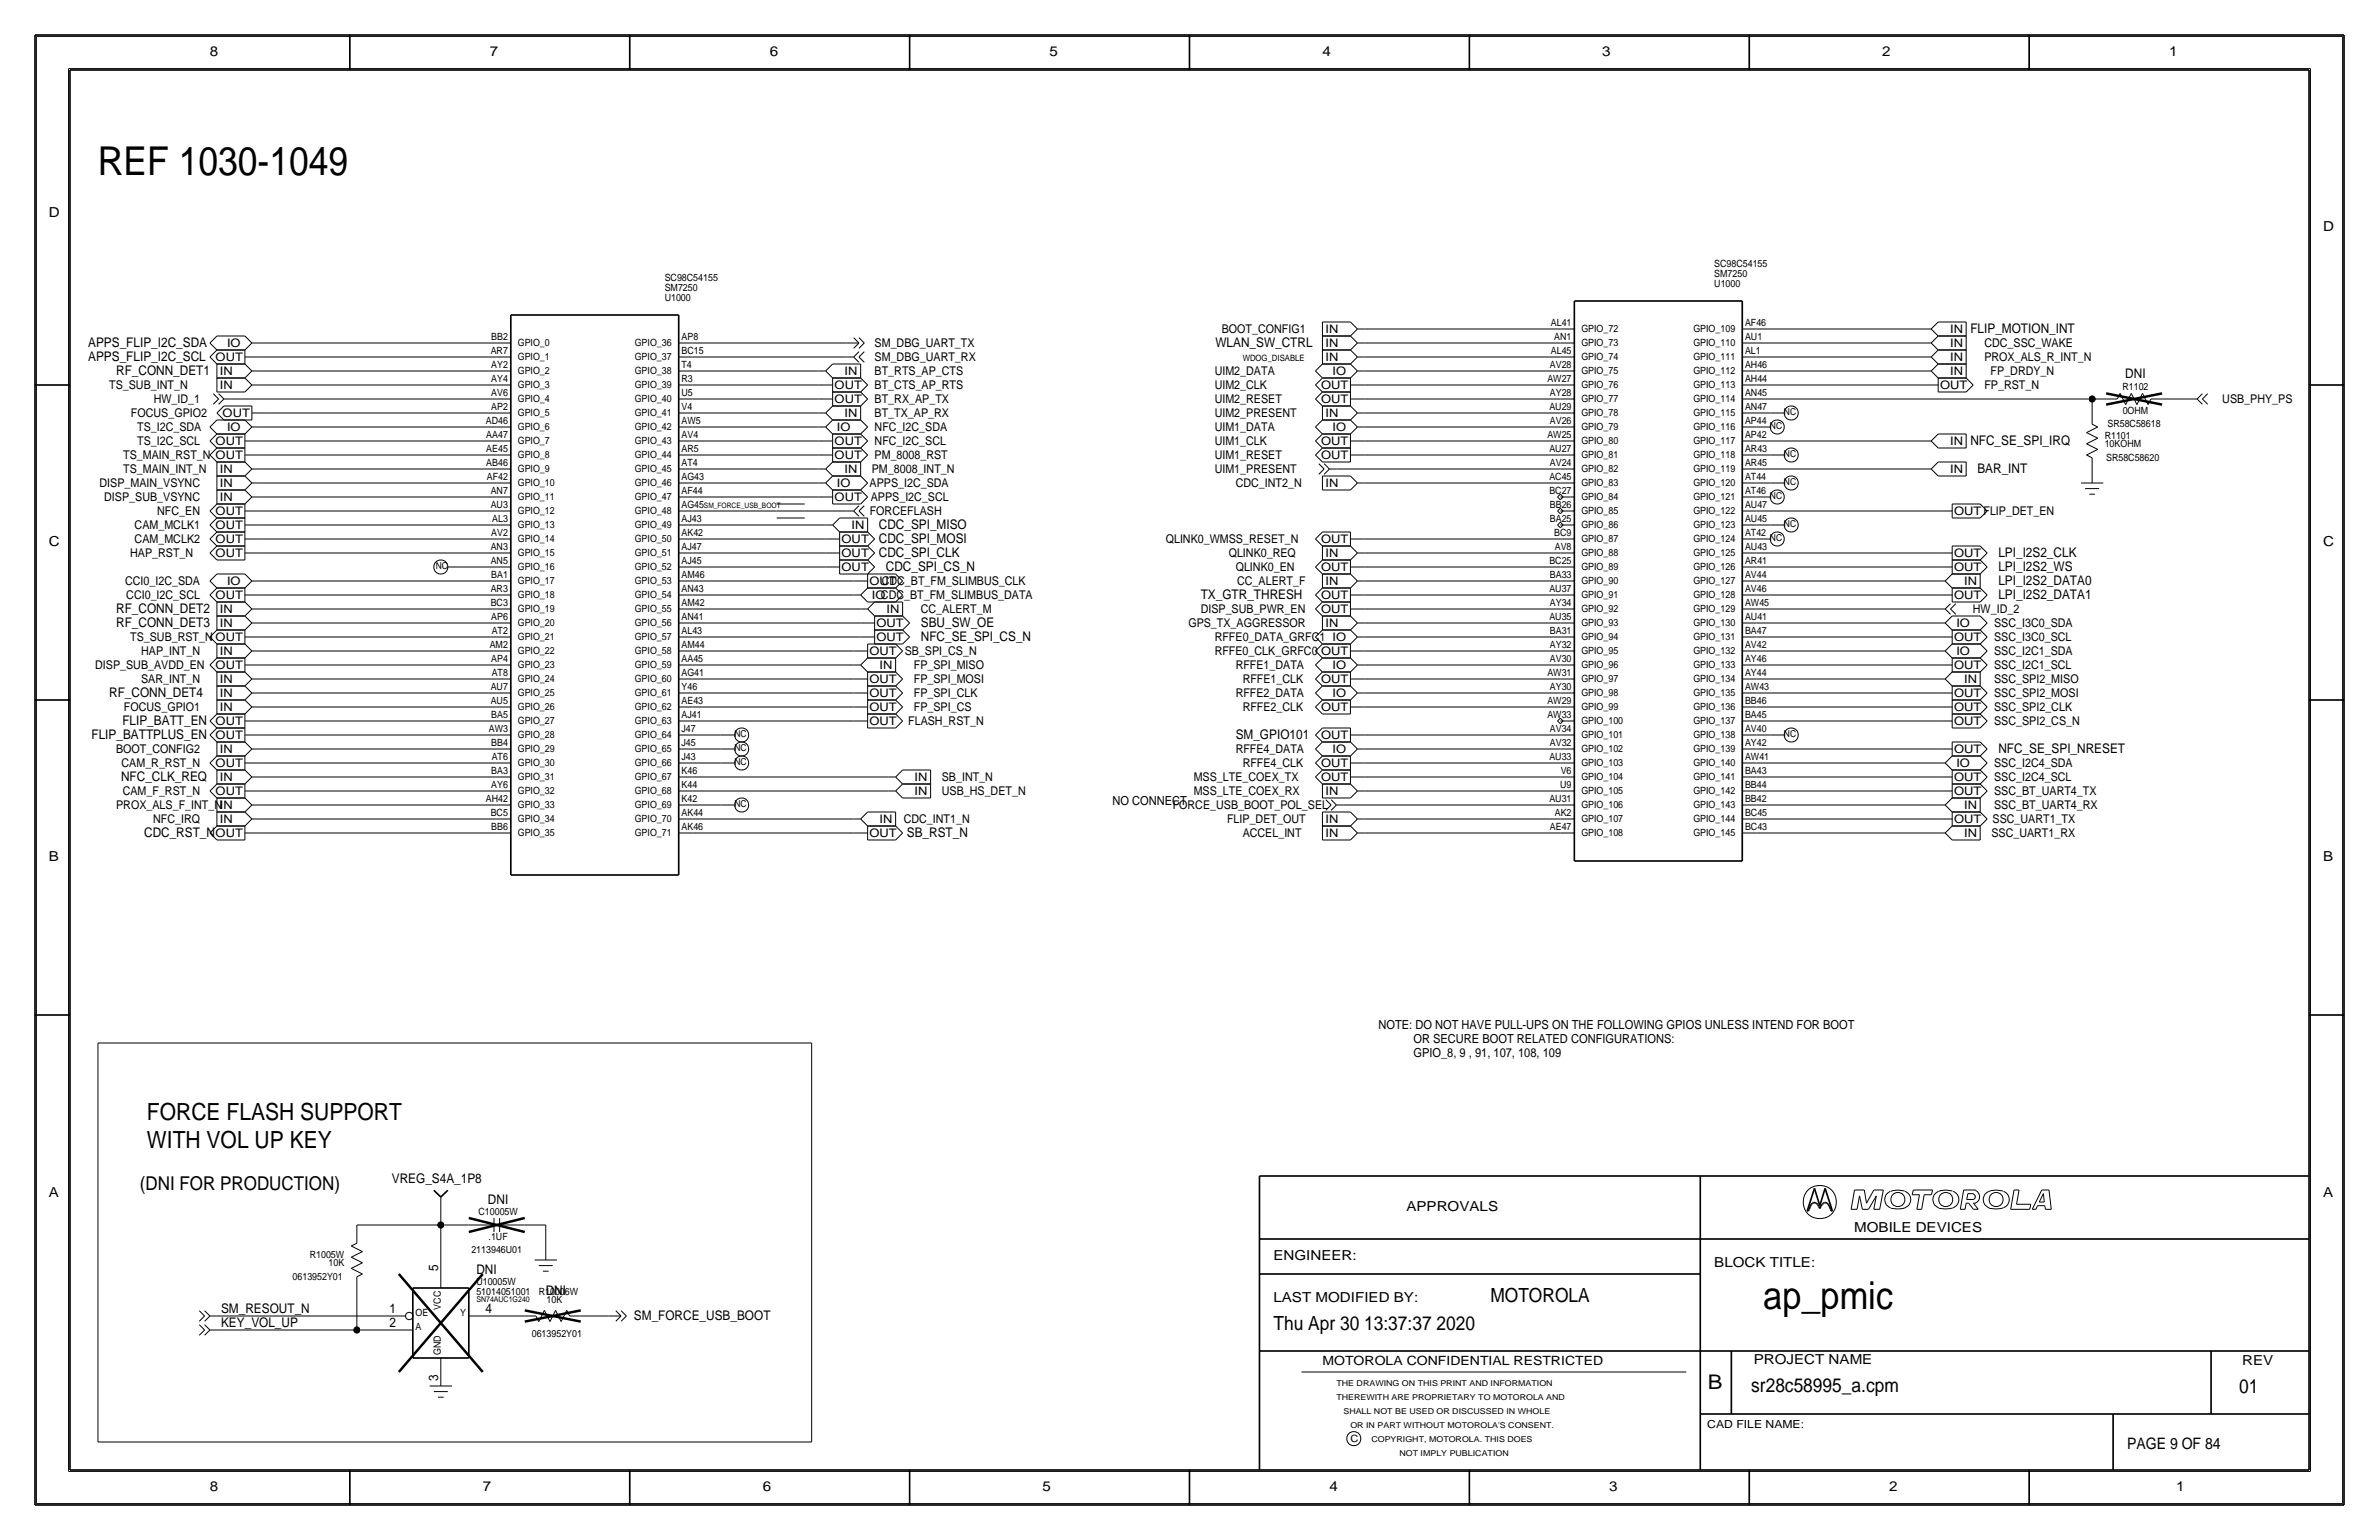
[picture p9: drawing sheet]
<svg xmlns="http://www.w3.org/2000/svg" width="432mm" height="279mm" viewBox="0 0 432 279" stroke-linecap="round" stroke-linejoin="round" font-family="sans-serif">
<defs><g id="words">
<text font-size="7.2" x="17.8" y="31.8">REF 1030-1049</text>
<text font-size="7" x="320" y="237.5">ap_pmic</text>
<g font-size="4.3">
<text x="26.7" y="203.2">FORCE FLASH SUPPORT</text>
<text x="26.7" y="208.3">WITH VOL UP KEY</text>
</g>
<text font-size="3.7" x="310" y="252.1">B</text>
<g font-size="3.5">
<text x="25.4" y="215.9">(DNI FOR PRODUCTION)</text>
<text x="270.5" y="236.2">MOTOROLA</text>
<text x="231.1" y="241.3">Thu Apr 30 13:37:37 2020</text>
<text x="317.9" y="252.6">sr28c58995_a.cpm</text>
<text x="406.4" y="252.7">01</text>
</g>
<text font-size="2.9" x="386.1" y="262.9">PAGE 9 OF 84</text>
<g font-size="2.5">
<text x="38.1" y="10.2">8</text>
<text x="88.9" y="10.2">7</text>
<text x="139.7" y="10.2">6</text>
<text x="190.5" y="10.2">5</text>
<text x="240" y="10.2">4</text>
<text x="290.8" y="10.2">3</text>
<text x="341.6" y="10.2">2</text>
<text x="393.7" y="10.2">1</text>
<text x="8.9" y="39.4">D</text>
<text x="421.6" y="41.9">D</text>
<text x="8.9" y="99.1">C</text>
<text x="421.6" y="99.1">C</text>
<text x="8.9" y="156.2">B</text>
<text x="421.6" y="156.2">B</text>
<text x="8.9" y="217.2">A</text>
<text x="255.3" y="219.7">APPROVALS</text>
<text x="421.6" y="217.2">A</text>
<text x="336.5" y="223.5">MOBILE DEVICES</text>
<text x="231.1" y="228.6">ENGINEER:</text>
<text x="311.1" y="229.9">BLOCK TITLE:</text>
<text x="231.1" y="236.2">LAST MODIFIED BY:</text>
<text x="318.3" y="247.5">PROJECT NAME</text>
<text x="407" y="247.6">REV</text>
<text x="38.1" y="270.5">8</text>
<text x="87.6" y="270.5">7</text>
<text x="138.4" y="270.5">6</text>
<text x="189.2" y="270.5">5</text>
<text x="241.3" y="270.5">4</text>
<text x="292.1" y="270.5">3</text>
<text x="342.9" y="270.5">2</text>
<text x="395" y="270.5">1</text>
</g>
<g font-size="2.4">
<text x="16" y="63">APPS_FLIP_I2C_SDA</text>
<text x="16" y="65.5">APPS_FLIP_I2C_SCL</text>
<text x="220.6" y="63">WLAN_SW_CTRL</text>
<text x="357.6" y="60.5">FLIP_MOTION_INT</text>
<text x="21.1" y="68.1">RF_CONN_DET1</text>
<text x="385.8" y="68.6">DNI</text>
<text x="357.6" y="80.8">NFC_SE_SPI_IRQ</text>
<text x="358.9" y="85.9">BAR_INT</text>
<text x="159.5" y="101.1">CDC_SPI_CLK</text>
<text x="159.5" y="96">CDC_SPI_MISO</text>
<text x="159.5" y="98.6">CDC_SPI_MOSI</text>
<text x="362.7" y="101.1">LPI_I2S2_CLK</text>
<text x="160.8" y="103.6">CDC_SPI_CS_N</text>
<text x="362.7" y="106.2">LPI_I2S2_DATA0</text>
<text x="362.7" y="103.6">LPI_I2S2_WS</text>
<text x="21.1" y="111.3">RF_CONN_DET2</text>
<text x="21.1" y="113.8">RF_CONN_DET3</text>
<text x="167.1" y="113.8">SBU_SW_OE</text>
<text x="217.9" y="108.7">TX_GTR_THRESH</text>
<text x="362.7" y="108.7">LPI_I2S2_DATA1</text>
<text x="167.1" y="116.3">NFC_SE_SPI_CS_N</text>
<text x="19.8" y="126.5">RF_CONN_DET4</text>
<text x="22.2" y="131.6">FLIP_BATT_EN</text>
<text x="16.6" y="134.1">FLIP_BATTPLUS_EN</text>
<text x="224.3" y="134.1">SM_GPIO101</text>
<text x="362.7" y="136.7">NFC_SE_SPI_NRESET</text>
<text x="22" y="141.7">NFC_CLK_REQ</text>
<text x="26.2" y="151.9">CDC_RST_N</text>
<text x="164.6" y="151.9">SB_RST_N</text>
<text x="71.1" y="214.6">VREG_S4A_1P8</text>
<text x="88.6" y="218.4">DNI</text>
<text x="79.5" y="230.6" transform="rotate(-90 79.5 230.6)">5</text>
<text x="86.5" y="231.1">DNI</text>
<text x="40.1" y="238.3">SM_RESOUT_N</text>
<text x="70.7" y="238.3">1</text>
<text x="88.1" y="238.3">4</text>
<text x="99.1" y="234.9">DNI</text>
<text x="115.1" y="239.5">SM_FORCE_USB_BOOT</text>
<text x="40.1" y="240.8">KEY_VOL_UP</text>
<text x="70.7" y="240.8">2</text>
<text x="79.5" y="250.6" transform="rotate(-90 79.5 250.6)">3</text>
</g>
<g font-size="2.3">
<text x="201.9" y="146">NO CONNECT</text>
<text x="250.2" y="186.7">NOTE: DO NOT HAVE PULL-UPS ON THE FOLLOWING GPIOS UNLESS INTEND FOR BOOT</text>
<text x="256.5" y="189.2">OR SECURE BOOT RELATED CONFIGURATIONS:</text>
<text x="256.5" y="191.8">GPIO_8, 9 , 91, 107, 108, 109</text>
<text x="240" y="247.6">MOTOROLA CONFIDENTIAL RESTRICTED</text>
</g>
<g font-size="2.2">
<text x="158.7" y="63">SM_DBG_UART_TX</text>
<text x="158.7" y="65.5">SM_DBG_UART_RX</text>
<text x="221.7" y="60.5">BOOT_CONFIG1</text>
<text x="360.2" y="65.5">PROX_ALS_R_INT_N</text>
<text x="360.2" y="63">CDC_SSC_WAKE</text>
<text x="19.8" y="70.6">TS_SUB_INT_N</text>
<text x="158.7" y="70.6">BT_CTS_AP_RTS</text>
<text x="158.7" y="68.1">BT_RTS_AP_CTS</text>
<text x="220.5" y="70.6">UIM2_CLK</text>
<text x="220.5" y="68.1">UIM2_DATA</text>
<text x="360.2" y="70.6">FP_RST_N</text>
<text x="361.3" y="68.1">FP_DRDY_N</text>
<text x="23.8" y="75.7">FOCUS_GPIO2</text>
<text x="27.9" y="73.2">HW_ID_1</text>
<text x="158.7" y="73.2">BT_RX_AP_TX</text>
<text x="158.7" y="75.7">BT_TX_AP_RX</text>
<text x="220.5" y="75.7">UIM2_PRESENT</text>
<text x="220.5" y="73.1">UIM2_RESET</text>
<text x="403.4" y="73.2">USB_PHY_PS</text>
<text x="22.4" y="83.3">TS_MAIN_RST_N OUT</text>
<text x="24.9" y="78.2">TS_I2C_SDA</text>
<text x="24.9" y="80.8">TS_I2C_SCL</text>
<text x="158.7" y="83.3">PM_8008_RST</text>
<text x="158.7" y="78.2">NFC_I2C_SDA</text>
<text x="158.7" y="80.8">NFC_I2C_SCL</text>
<text x="220.5" y="83.3">UIM1_RESET</text>
<text x="220.5" y="80.8">UIM1_CLK</text>
<text x="220.5" y="78.2">UIM1_DATA</text>
<text x="18.1" y="88.4">DISP_MAIN_VSYNC</text>
<text x="22.4" y="85.9">TS_MAIN_INT_N</text>
<text x="157.8" y="88.4">APPS_I2C_SDA</text>
<text x="158.2" y="85.9">PM_8008_INT_N</text>
<text x="220.5" y="85.9">UIM1_PRESENT</text>
<text x="224.3" y="88.4">CDC_INT2_N</text>
<text x="18.9" y="90.9">DISP_SUB_VSYNC</text>
<text x="28.5" y="93.5">NFC_EN</text>
<text x="157.9" y="93.5">FORCEFLASH</text>
<text x="158.1" y="90.9">APPS_I2C_SCL</text>
<text x="23.6" y="101.1">HAP_RST_N</text>
<text x="24.4" y="96">CAM_MCLK1</text>
<text x="24.4" y="98.6">CAM_MCLK2</text>
<text x="211.6" y="98.6">QLINK0_WMSS_RESET_N</text>
<text x="223" y="101.1">QLINK0_REQ</text>
<text x="22.7" y="106.2">CCI0_I2C_SDA</text>
<text x="160" y="106.2">CDC_BT_FM_SLIMBUS_CLK</text>
<text x="224.3" y="103.6">QLINK0_EN</text>
<text x="224.6" y="106.2">CC_ALERT_F</text>
<text x="22.9" y="108.7">CCI0_I2C_SCL</text>
<text x="167.1" y="111.3">CC_ALERT_M</text>
<text x="215.7" y="113.8">GPS_TX_AGGRESSOR</text>
<text x="217.9" y="111.3">DISP_SUB_PWR_EN</text>
<text x="358.1" y="111.3">HW_ID_2</text>
<text x="361.9" y="113.8">SSC_I3C0_SDA</text>
<text x="23.6" y="116.3">TS_SUB_RST_N OUT</text>
<text x="25.6" y="118.9">HAP_INT_N</text>
<text x="220.5" y="118.9">RFFE0_CLK_GRFC0 OUT</text>
<text x="220.5" y="116.3">RFFE0_DATA_GRFC1 IO</text>
<text x="361.9" y="118.9">SSC_I2C1_SDA</text>
<text x="361.9" y="116.3">SSC_I3C0_SCL</text>
<text x="17.3" y="121.4">DISP_SUB_AVDD_EN</text>
<text x="25.6" y="124">SAR_INT_N</text>
<text x="165.9" y="121.4">FP_SPI_MISO</text>
<text x="165.9" y="124">FP_SPI_MOSI</text>
<text x="224.3" y="121.4">RFFE1_DATA</text>
<text x="225.6" y="124">RFFE1_CLK</text>
<text x="361.9" y="124">SSC_SPI2_MISO</text>
<text x="361.9" y="121.4">SSC_I2C1_SCL</text>
<text x="22.5" y="129">FOCUS_GPIO1</text>
<text x="164.8" y="131.6">FLASH_RST_N</text>
<text x="165.9" y="129">FP_SPI_CS</text>
<text x="165.9" y="126.5">FP_SPI_CLK</text>
<text x="224.3" y="126.5">RFFE2_DATA</text>
<text x="225.6" y="129">RFFE2_CLK</text>
<text x="361.9" y="131.6">SSC_SPI2_CS_N</text>
<text x="361.9" y="129">SSC_SPI2_CLK</text>
<text x="361.9" y="126.5">SSC_SPI2_MOSI</text>
<text x="21.1" y="136.7">BOOT_CONFIG2</text>
<text x="224.3" y="136.7">RFFE4_DATA</text>
<text x="22.1" y="139.2">CAM_R_RST_N</text>
<text x="170.9" y="141.7">SB_INT_N</text>
<text x="216.7" y="141.7">MSS_LTE_COEX_TX</text>
<text x="225.6" y="139.2">RFFE4_CLK</text>
<text x="361.9" y="141.7">SSC_I2C4_SCL</text>
<text x="361.9" y="139.2">SSC_I2C4_SDA</text>
<text x="21.1" y="146.8">PROX_ALS_F_INT_NIN</text>
<text x="22.3" y="144.3">CAM_F_RST_N</text>
<text x="27.8" y="149.4">NFC_IRQ</text>
<text x="164" y="149.4">CDC_INT1_N</text>
<text x="170.9" y="144.3">USB_HS_DET_N</text>
<text x="212.9" y="146.8">FORCE_USB_BOOT_POL_SEL</text>
<text x="216.7" y="144.3">MSS_LTE_COEX_RX</text>
<text x="222.7" y="149.4">FLIP_DET_OUT</text>
<text x="361.7" y="149.4">SSC_UART1_TX</text>
<text x="361.9" y="146.8">SSC_BT_UART4_RX</text>
<text x="361.9" y="144.3">SSC_BT_UART4_TX</text>
<text x="225.6" y="151.9">ACCEL_INT</text>
<text x="361.4" y="151.9">SSC_UART1_RX</text>
</g>
<g font-size="2.1">
<text x="39.1" y="65.6">OUT</text>
<text x="41.2" y="62.9">IO</text>
<text x="240.6" y="65.5">IN</text>
<text x="240.6" y="62.9">IN</text>
<text x="240.6" y="60.4">IN</text>
<text x="354" y="62.9">IN</text>
<text x="354" y="60.4">IN</text>
<text x="354" y="65.5">IN</text>
<text x="39.9" y="70.6">IN</text>
<text x="39.9" y="68">IN</text>
<text x="151.5" y="70.7">OUT</text>
<text x="153.3" y="68">IN</text>
<text x="239.8" y="70.7">OUT</text>
<text x="241.9" y="68">IO</text>
<text x="352.1" y="70.7">OUT</text>
<text x="354" y="68">IN</text>
<text x="40.4" y="75.7">OUT</text>
<text x="151.5" y="73.2">OUT</text>
<text x="153.3" y="75.6">IN</text>
<text x="239.8" y="73.2">OUT</text>
<text x="240.6" y="75.6">IN</text>
<text x="39.1" y="80.8">OUT</text>
<text x="41.2" y="78.2">IO</text>
<text x="151.5" y="83.4">OUT</text>
<text x="151.5" y="80.8">OUT</text>
<text x="151.9" y="78.2">IO</text>
<text x="239.8" y="83.4">OUT</text>
<text x="239.8" y="80.8">OUT</text>
<text x="241.9" y="78.2">IO</text>
<text x="354" y="80.7">IN</text>
<text x="39.9" y="85.8">IN</text>
<text x="39.9" y="88.3">IN</text>
<text x="151.9" y="88.3">IO</text>
<text x="153.3" y="85.8">IN</text>
<text x="240.6" y="88.3">IN</text>
<text x="354" y="85.8">IN</text>
<text x="39.1" y="93.5">OUT</text>
<text x="39.9" y="90.9">IN</text>
<text x="151.5" y="91">OUT</text>
<text x="154.6" y="96">IN</text>
<text x="354.7" y="93.5">OUT FLIP_DET_EN</text>
<text x="39.1" y="98.6">OUT</text>
<text x="39.1" y="101.1">OUT</text>
<text x="39.1" y="96.1">OUT</text>
<text x="152.8" y="101.1">OUT</text>
<text x="152.8" y="98.6">OUT</text>
<text x="239.8" y="98.6">OUT</text>
<text x="240.6" y="101">IN</text>
<text x="354.7" y="101.1">OUT</text>
<text x="41.2" y="106.1">IO</text>
<text x="152.8" y="103.7">OUT</text>
<text x="157.8" y="106.2">OUT</text>
<text x="239.8" y="103.7">OUT</text>
<text x="240.6" y="106.1">IN</text>
<text x="354.7" y="103.7">OUT</text>
<text x="356.5" y="106.1">IN</text>
<text x="39.1" y="108.8">OUT</text>
<text x="39.9" y="113.7">IN</text>
<text x="39.9" y="111.2">IN</text>
<text x="158.2" y="108.7">IOCDC_BT_FM_SLIMBUS_DATA</text>
<text x="159.1" y="113.8">OUT</text>
<text x="160.9" y="111.2">IN</text>
<text x="239.8" y="108.8">OUT</text>
<text x="239.8" y="111.3">OUT</text>
<text x="240.6" y="113.7">IN</text>
<text x="354.7" y="108.8">OUT</text>
<text x="355.1" y="113.7">IO</text>
<text x="39.9" y="118.8">IN</text>
<text x="157.8" y="118.9">OUT SB_SPI_CS_N</text>
<text x="159.1" y="116.4">OUT</text>
<text x="354.7" y="116.4">OUT</text>
<text x="355.1" y="118.8">IO</text>
<text x="39.1" y="121.5">OUT</text>
<text x="39.9" y="123.9">IN</text>
<text x="157.8" y="124">OUT</text>
<text x="159.7" y="121.4">IN</text>
<text x="239.8" y="124">OUT</text>
<text x="241.9" y="121.4">IO</text>
<text x="354.7" y="121.5">OUT</text>
<text x="356.5" y="123.9">IN</text>
<text x="39.1" y="131.6">OUT</text>
<text x="39.9" y="126.4">IN</text>
<text x="39.9" y="129">IN</text>
<text x="157.8" y="131.6">OUT</text>
<text x="157.8" y="129.1">OUT</text>
<text x="157.8" y="126.5">OUT</text>
<text x="239.8" y="129.1">OUT</text>
<text x="241.9" y="126.4">IO</text>
<text x="354.7" y="131.6">OUT</text>
<text x="354.7" y="129.1">OUT</text>
<text x="354.7" y="126.5">OUT</text>
<text x="39.1" y="134.2">OUT</text>
<text x="39.9" y="136.6">IN</text>
<text x="239.8" y="134.2">OUT</text>
<text x="241.9" y="136.6">IO</text>
<text x="354.7" y="136.7">OUT</text>
<text x="39.1" y="139.2">OUT</text>
<text x="39.9" y="141.7">IN</text>
<text x="166" y="141.7">IN</text>
<text x="239.8" y="139.2">OUT</text>
<text x="239.8" y="141.8">OUT</text>
<text x="354.7" y="141.8">OUT</text>
<text x="355.1" y="139.1">IO</text>
<text x="39.1" y="144.3">OUT</text>
<text x="39.9" y="149.3">IN</text>
<text x="159.7" y="149.3">IN</text>
<text x="166" y="144.2">IN</text>
<text x="240.6" y="144.2">IN</text>
<text x="240.6" y="149.3">IN</text>
<text x="354.7" y="144.3">OUT</text>
<text x="354.7" y="149.4">OUT</text>
<text x="356.5" y="146.8">IN</text>
<text x="39.1" y="151.9">OUT</text>
<text x="157.8" y="151.9">OUT</text>
<text x="240.6" y="151.8">IN</text>
<text x="356.5" y="151.8">IN</text>
</g>
<text font-size="2" x="309.9" y="259.1">CAD FILE NAME:</text>
<g font-size="1.8">
<text x="120.6" y="51">SC98C54155</text>
<text x="120.6" y="52.8">SM7250</text>
<text x="311.1" y="52">U1000</text>
<text x="311.2" y="50.2">SM7250</text>
<text x="311.2" y="48.4">SC98C54155</text>
<text x="120.6" y="54.5">U1000</text>
<text x="281.5" y="59.1">AL41</text>
<text x="316.7" y="59.2">AF46</text>
<text x="89.1" y="64.2">AR7</text>
<text x="89.2" y="61.6">BB2</text>
<text x="94" y="62.8">GPIO_0</text>
<text x="94" y="65.3">GPIO_1</text>
<text x="115.2" y="62.8">GPIO_36</text>
<text x="115.2" y="65.3">GPIO_37</text>
<text x="123.7" y="64.2">BC15</text>
<text x="123.7" y="61.7">AP8</text>
<text x="281.5" y="64.2">AL45</text>
<text x="282.1" y="61.7">AN1</text>
<text x="287" y="65.3">GPIO_74</text>
<text x="287" y="62.8">GPIO_73</text>
<text x="287" y="60.2">GPIO_72</text>
<text x="307.4" y="65.3">GPIO_111</text>
<text x="307.4" y="62.8">GPIO_110</text>
<text x="307.4" y="60.2">GPIO_109</text>
<text x="316.7" y="64.2">AL1</text>
<text x="316.7" y="61.7">AU1</text>
<text x="89.2" y="71.8">AV6</text>
<text x="89.2" y="69.3">AY4</text>
<text x="89.2" y="66.7">AY2</text>
<text x="94" y="67.9">GPIO_2</text>
<text x="94" y="70.4">GPIO_3</text>
<text x="115.2" y="67.9">GPIO_38</text>
<text x="115.2" y="70.4">GPIO_39</text>
<text x="123.7" y="71.8">U5</text>
<text x="123.7" y="69.3">R3</text>
<text x="123.7" y="66.7">T4</text>
<text x="280.9" y="69.3">AW27</text>
<text x="281.3" y="71.8">AY28</text>
<text x="281.3" y="66.8">AV28</text>
<text x="287" y="70.4">GPIO_76</text>
<text x="287" y="67.8">GPIO_75</text>
<text x="307.4" y="70.4">GPIO_113</text>
<text x="307.4" y="67.9">GPIO_112</text>
<text x="316.7" y="71.9">AN45</text>
<text x="316.7" y="69.3">AH44</text>
<text x="316.7" y="66.8">AH46</text>
<text x="385.2" y="70.8">R1102</text>
<text x="88.2" y="76.9">AD46</text>
<text x="89.2" y="74.3">AP2</text>
<text x="94" y="73">GPIO_4</text>
<text x="94" y="75.5">GPIO_5</text>
<text x="115.2" y="73">GPIO_40</text>
<text x="115.2" y="75.5">GPIO_41</text>
<text x="123.7" y="76.9">AW5</text>
<text x="123.7" y="74.4">V4</text>
<text x="281.2" y="74.4">AU29</text>
<text x="281.3" y="76.9">AV26</text>
<text x="287" y="75.5">GPIO_78</text>
<text x="287" y="72.9">GPIO_77</text>
<text x="307.4" y="75.5">GPIO_115</text>
<text x="307.4" y="72.9">GPIO_114</text>
<text x="316.7" y="76.9">AP44</text>
<text x="316.7" y="74.4">AN47</text>
<text x="382.5" y="77.5">SR58C58618</text>
<text x="385.3" y="75">0OHM</text>
<text x="88.3" y="82">AE45</text>
<text x="88.3" y="79.4">AA47</text>
<text x="94" y="78">GPIO_6</text>
<text x="94" y="80.6">GPIO_7</text>
<text x="94" y="83.1">GPIO_8</text>
<text x="115.2" y="78">GPIO_42</text>
<text x="115.2" y="80.6">GPIO_43</text>
<text x="115.2" y="83.1">GPIO_44</text>
<text x="123.7" y="82">AR5</text>
<text x="123.7" y="79.4">AV4</text>
<text x="280.9" y="79.5">AW25</text>
<text x="281.2" y="82">AU27</text>
<text x="287" y="83.1">GPIO_81</text>
<text x="287" y="80.6">GPIO_80</text>
<text x="287" y="78">GPIO_79</text>
<text x="307.4" y="83.1">GPIO_118</text>
<text x="307.4" y="78">GPIO_116</text>
<text x="307.4" y="80.6">GPIO_117</text>
<text x="316.7" y="82">AR43</text>
<text x="316.7" y="79.5">AP42</text>
<text x="382" y="79.7">R1101</text>
<text x="382" y="81.1">10KOHM</text>
<text x="382.3" y="83.7">SR58C58620</text>
<text x="88.3" y="84.5">AB46</text>
<text x="88.4" y="87">AF42</text>
<text x="89.1" y="89.6">AN7</text>
<text x="94" y="88.2">GPIO_10</text>
<text x="94" y="85.6">GPIO_9</text>
<text x="115.2" y="85.7">GPIO_45</text>
<text x="115.2" y="88.2">GPIO_46</text>
<text x="123.7" y="89.6">AF44</text>
<text x="123.7" y="87.1">AG43</text>
<text x="123.7" y="84.5">AT4</text>
<text x="281.2" y="89.6">BC27</text>
<text x="281.2" y="87.1">AC45</text>
<text x="281.3" y="84.5">AV24</text>
<text x="287" y="88.2">GPIO_83</text>
<text x="287" y="85.6">GPIO_82</text>
<text x="307.4" y="88.2">GPIO_120</text>
<text x="307.4" y="85.6">GPIO_119</text>
<text x="316.7" y="89.6">AT46</text>
<text x="316.7" y="87.1">AT44</text>
<text x="316.7" y="84.6">AR45</text>
<text x="89.1" y="92.1">AU3</text>
<text x="89.3" y="94.7">AL3</text>
<text x="94" y="90.7">GPIO_11</text>
<text x="94" y="93.3">GPIO_12</text>
<text x="94" y="95.8">GPIO_13</text>
<text x="115.2" y="90.7">GPIO_47</text>
<text x="115.2" y="93.3">GPIO_48</text>
<text x="115.2" y="95.8">GPIO_49</text>
<text x="123.7" y="94.7">AJ43</text>
<text x="123.7" y="92.1">AG45</text>
<text x="281.3" y="94.7">BA25</text>
<text x="281.3" y="92.2">BB26</text>
<text x="287" y="90.7">GPIO_84</text>
<text x="287" y="93.3">GPIO_85</text>
<text x="287" y="95.8">GPIO_86</text>
<text x="307.4" y="90.7">GPIO_121</text>
<text x="307.4" y="95.8">GPIO_123</text>
<text x="307.4" y="93.3">GPIO_122</text>
<text x="316.7" y="94.7">AU45</text>
<text x="316.7" y="92.2">AU47</text>
<text x="89.1" y="99.7">AN3</text>
<text x="89.2" y="97.2">AV2</text>
<text x="94" y="98.3">GPIO_14</text>
<text x="94" y="100.9">GPIO_15</text>
<text x="115.2" y="100.9">GPIO_51</text>
<text x="115.2" y="98.3">GPIO_50</text>
<text x="123.7" y="99.8">AJ47</text>
<text x="123.7" y="97.2">AK42</text>
<text x="282.1" y="97.2">BC9</text>
<text x="282.2" y="99.8">AV8</text>
<text x="287" y="100.9">GPIO_88</text>
<text x="287" y="98.3">GPIO_87</text>
<text x="307.4" y="100.9">GPIO_125</text>
<text x="307.4" y="98.3">GPIO_124</text>
<text x="316.7" y="99.8">AU43</text>
<text x="316.7" y="97.3">AT42</text>
<text x="89.1" y="107.4">AR3</text>
<text x="89.1" y="102.3">AN5</text>
<text x="89.2" y="104.8">BA1</text>
<text x="94" y="103.4">GPIO_16</text>
<text x="94" y="106">GPIO_17</text>
<text x="115.2" y="103.4">GPIO_52</text>
<text x="115.2" y="106">GPIO_53</text>
<text x="123.7" y="107.4">AN43</text>
<text x="123.7" y="104.8">AM46</text>
<text x="123.7" y="102.3">AJ45</text>
<text x="281.2" y="107.4">AU37</text>
<text x="281.2" y="102.3">BC25</text>
<text x="281.3" y="104.9">BA33</text>
<text x="287" y="103.4">GPIO_89</text>
<text x="287" y="106">GPIO_90</text>
<text x="307.4" y="106">GPIO_127</text>
<text x="307.4" y="103.4">GPIO_126</text>
<text x="316.7" y="107.4">AV46</text>
<text x="316.7" y="104.9">AV44</text>
<text x="316.7" y="102.3">AR41</text>
<text x="89.1" y="109.9">BC3</text>
<text x="89.2" y="112.4">AP6</text>
<text x="94" y="111.1">GPIO_19</text>
<text x="94" y="108.5">GPIO_18</text>
<text x="94" y="113.6">GPIO_20</text>
<text x="115.2" y="113.6">GPIO_56</text>
<text x="115.2" y="111">GPIO_55</text>
<text x="115.2" y="108.5">GPIO_54</text>
<text x="123.7" y="112.5">AN41</text>
<text x="123.7" y="109.9">AM42</text>
<text x="281.2" y="112.5">AU35</text>
<text x="281.3" y="109.9">AY34</text>
<text x="287" y="113.6">GPIO_93</text>
<text x="287" y="111">GPIO_92</text>
<text x="287" y="108.5">GPIO_91</text>
<text x="307.4" y="108.5">GPIO_128</text>
<text x="307.4" y="113.6">GPIO_130</text>
<text x="307.4" y="111">GPIO_129</text>
<text x="316.7" y="112.5">AU41</text>
<text x="316.7" y="110">AW45</text>
<text x="88.9" y="117.5">AM2</text>
<text x="89.2" y="115">AT2</text>
<text x="94" y="116.1">GPIO_21</text>
<text x="94" y="118.7">GPIO_22</text>
<text x="115.2" y="118.7">GPIO_58</text>
<text x="115.2" y="116.1">GPIO_57</text>
<text x="123.7" y="117.5">AM44</text>
<text x="123.7" y="115">AL43</text>
<text x="281.3" y="117.6">AY32</text>
<text x="281.3" y="115">BA31</text>
<text x="287" y="116.1">GPIO_94</text>
<text x="287" y="118.7">GPIO_95</text>
<text x="307.4" y="118.7">GPIO_132</text>
<text x="307.4" y="116.1">GPIO_131</text>
<text x="316.7" y="117.6">AV42</text>
<text x="316.7" y="115.1">BA47</text>
<text x="89.1" y="125.2">AU7</text>
<text x="89.2" y="120.1">AP4</text>
<text x="89.2" y="122.6">AT8</text>
<text x="94" y="121.2">GPIO_23</text>
<text x="94" y="123.8">GPIO_24</text>
<text x="115.2" y="123.8">GPIO_60</text>
<text x="115.2" y="121.2">GPIO_59</text>
<text x="123.7" y="125.2">Y46</text>
<text x="123.7" y="122.6">AG41</text>
<text x="123.7" y="120.1">AA45</text>
<text x="280.9" y="122.7">AW31</text>
<text x="281.3" y="125.2">AY30</text>
<text x="281.3" y="120.1">AV30</text>
<text x="287" y="123.7">GPIO_97</text>
<text x="287" y="121.2">GPIO_96</text>
<text x="307.4" y="123.7">GPIO_134</text>
<text x="307.4" y="121.2">GPIO_133</text>
<text x="316.7" y="125.2">AW43</text>
<text x="316.7" y="122.7">AY44</text>
<text x="316.7" y="120.1">AY46</text>
<text x="89.1" y="127.7">AU5</text>
<text x="89.2" y="130.2">BA5</text>
<text x="94" y="126.3">GPIO_25</text>
<text x="94" y="128.8">GPIO_26</text>
<text x="94" y="131.4">GPIO_27</text>
<text x="115.2" y="126.3">GPIO_61</text>
<text x="115.2" y="128.8">GPIO_62</text>
<text x="115.2" y="131.4">GPIO_63</text>
<text x="123.7" y="130.3">AJ41</text>
<text x="123.7" y="127.7">AE43</text>
<text x="280.9" y="130.3">AW33</text>
<text x="280.9" y="127.7">AW29</text>
<text x="287" y="128.8">GPIO_99</text>
<text x="287" y="126.3">GPIO_98</text>
<text x="287" y="131.4">GPIO_100</text>
<text x="307.4" y="131.4">GPIO_137</text>
<text x="307.4" y="128.8">GPIO_136</text>
<text x="307.4" y="126.3">GPIO_135</text>
<text x="316.7" y="130.3">BA45</text>
<text x="316.7" y="127.8">BB46</text>
<text x="88.7" y="132.8">AW3</text>
<text x="89.2" y="135.3">BB4</text>
<text x="89.2" y="137.9">AT6</text>
<text x="94" y="133.9">GPIO_28</text>
<text x="94" y="136.5">GPIO_29</text>
<text x="115.2" y="133.9">GPIO_64</text>
<text x="115.2" y="136.4">GPIO_65</text>
<text x="123.7" y="137.9">J43</text>
<text x="123.7" y="135.3">J45</text>
<text x="123.7" y="132.8">J47</text>
<text x="281.2" y="137.9">AU33</text>
<text x="281.3" y="135.4">AV32</text>
<text x="281.3" y="132.8">AV34</text>
<text x="287" y="136.4">GPIO_102</text>
<text x="287" y="133.9">GPIO_101</text>
<text x="307.4" y="136.4">GPIO_139</text>
<text x="307.4" y="133.9">GPIO_138</text>
<text x="316.7" y="137.9">AW41</text>
<text x="316.7" y="135.4">AY42</text>
<text x="316.7" y="132.8">AV40</text>
<text x="89.2" y="142.9">AY6</text>
<text x="89.2" y="140.4">BA3</text>
<text x="94" y="139">GPIO_30</text>
<text x="94" y="141.5">GPIO_31</text>
<text x="115.2" y="139">GPIO_66</text>
<text x="115.2" y="141.5">GPIO_67</text>
<text x="123.7" y="143">K44</text>
<text x="123.7" y="140.4">K46</text>
<text x="283.2" y="143">U9</text>
<text x="283.3" y="140.4">V6</text>
<text x="287" y="141.5">GPIO_104</text>
<text x="287" y="139">GPIO_103</text>
<text x="307.4" y="139">GPIO_140</text>
<text x="307.4" y="141.5">GPIO_141</text>
<text x="316.7" y="143">BB44</text>
<text x="316.7" y="140.5">BA43</text>
<text x="88.2" y="145.5">AH42</text>
<text x="89.1" y="148">BC5</text>
<text x="94" y="146.6">GPIO_33</text>
<text x="94" y="149.1">GPIO_34</text>
<text x="94" y="144.1">GPIO_32</text>
<text x="115.2" y="146.6">GPIO_69</text>
<text x="115.2" y="149.1">GPIO_70</text>
<text x="115.2" y="144.1">GPIO_68</text>
<text x="123.7" y="148">AK44</text>
<text x="123.7" y="145.5">K42</text>
<text x="281.2" y="145.5">AU31</text>
<text x="282.2" y="148.1">AK2</text>
<text x="287" y="149.1">GPIO_107</text>
<text x="287" y="146.6">GPIO_106</text>
<text x="287" y="144.1">GPIO_105</text>
<text x="307.4" y="146.6">GPIO_143</text>
<text x="307.4" y="144.1">GPIO_142</text>
<text x="307.4" y="149.1">GPIO_144</text>
<text x="316.7" y="148.1">BC45</text>
<text x="316.7" y="145.5">BB42</text>
<text x="89.2" y="150.6">BB6</text>
<text x="94" y="151.7">GPIO_35</text>
<text x="115.2" y="151.7">GPIO_71</text>
<text x="123.7" y="150.6">AK46</text>
<text x="281.3" y="150.6">AE47</text>
<text x="287" y="151.7">GPIO_108</text>
<text x="307.4" y="151.7">GPIO_145</text>
<text x="316.7" y="150.6">BC43</text>
<text x="86.8" y="220.5">C10005W</text>
<text x="85.6" y="227.3">2113946U01</text>
<text x="88.7" y="225">.1UF</text>
<text x="53.1" y="232.3">0613952Y01</text>
<text x="56.2" y="228.2">R1005W</text>
<text x="59.6" y="229.7">10K</text>
<text x="86.5" y="233.1">U10005W</text>
<text x="75.4" y="238.8">OE</text>
<text x="80" y="237.6" transform="rotate(-90 80 237.6)">VCC</text>
<text x="83.5" y="238.8">Y</text>
<text x="86.5" y="234.9">51014051001</text>
<text x="97.8" y="235">R10006W</text>
<text x="99.2" y="236.5">10K</text>
<text x="75.4" y="241.3">A</text>
<text x="80" y="245.9" transform="rotate(-90 80 245.9)">GND</text>
<text x="96.5" y="242.6">0613952Y01</text>
<text x="245.1" y="261.6">C</text>
</g>
<g font-size="1.7">
<text x="321.3" y="77.9">NC</text>
<text x="323.8" y="75.3">NC</text>
<text x="323.8" y="83">NC</text>
<text x="323.8" y="88">NC</text>
<text x="321.3" y="90.6">NC</text>
<text x="323.8" y="95.7">NC</text>
<text x="321.3" y="98.2">NC</text>
<text x="79.1" y="103.3">NC</text>
<text x="133.3" y="136.3">NC</text>
<text x="133.3" y="133.8">NC</text>
<text x="323.8" y="133.8">NC</text>
<text x="133.3" y="138.8">NC</text>
<text x="133.3" y="146.5">NC</text>
</g>
<text font-size="1.6" x="225.6" y="65.5">WDOG_DISABLE</text>
<g font-size="1.5">
<text x="242.6" y="251.5">THE DRAWING ON THIS PRINT AND INFORMATION</text>
<text x="242.6" y="254">THEREWITH ARE PROPRIETARY TO MOTOROLA AND</text>
<text x="243.8" y="256.5">SHALL NOT BE USED OR DISCUSSED IN WHOLE</text>
<text x="245.1" y="259.1">OR IN PART WITHOUT MOTOROLA'S CONSENT.</text>
<text x="248.9" y="261.6">COPYRIGHT, MOTOROLA. THIS DOES</text>
<text x="254" y="264.2">NOT IMPLY PUBLICATION</text>
</g>
<g font-size="1.4">
<text x="127.8" y="92.2">SM_FORCE_USB_BOOT</text>
<text x="86.5" y="236.2">SN74AUC1G240</text>
</g>
</g></defs>
<g fill="none" stroke="#000" stroke-width=".18">
<path d="M6.6 6.6h418.6zM6.6 6.6v266.2zM12.4 12.4v254.6zM12.4 12.4h407zM419.4 12.4v254.6zM425.2 6.6v266.2zM240 58.4h5.1zM240 58.4v2.6zM245.1 58.4l1.3 1.3zM246.4 59.7h1.2zM247.6 59.7h35.6zM283.2 59.7h2.5z"/>
<path d="M316.2 59.7h2.6zM318.8 59.7h30.4zM349.2 59.7h1.3zM350.5 59.7l1.3 1.3zM351.8 58.4h5.1zM351.8 58.4l-1.3 1.3zM356.9 58.4v2.6zM38.1 62.2l1.3 1.3zM38.1 64.8l1.3 1.2zM38.1 77.5l1.3 1.2zM38.7 73.4l1-1zM38.7 71.4l1 1z"/>
<path d="M39.4 68.6h5zM39.4 68.6v2.5zM39.4 71.1h5zM39.4 66h5zM39.4 66v2.6zM39.4 61l-1.3 1.2zM39.4 63.5l-1.3 1.3zM39.4 78.7l-1.3 1.3zM39.4 76.2l-1.3 1.3zM39.4 74.9l1.2 1.3zM39.4 63.5h5zM39.4 61h5z"/>
<path d="M39.4 78.7h5zM39.4 76.2h5zM39.7 71.4l.9 1zM40.6 72.4l-.9 1zM40.6 72.4h1.3zM40.6 73.7l-1.2 1.2zM40.6 73.7h5.1zM40.6 76.2h5.1zM41.9 72.4h48.3zM44.4 68.6l1.3 1.3zM44.4 66l1.3 1.3zM44.4 61l1.3 1.2z"/>
<path d="M44.4 64.8h2.6zM44.4 63.5v2.5zM44.4 78.7v2.6zM44.4 76.2l1.3 1.3zM45.7 69.8h1.3zM45.7 67.3h1.3zM45.7 69.8l-1.2 1.3zM45.7 67.3l-1.2 1.3zM45.7 62.2h1.3zM45.7 62.2l-1.2 1.3zM45.7 77.5h1.3zM45.7 77.5l-1.2 1.2z"/>
<path d="M45.7 74.9h2.6zM45.7 73.7v2.5zM47 77.5h43.2zM47 62.2h43.2zM47 67.3h43.2zM47 64.8h43.2zM47 69.8h43.2zM48.3 74.9h41.9zM90.2 77.5h2.5zM90.2 74.9h2.5zM90.2 72.4h2.5zM90.2 69.8h2.5z"/>
<path d="M90.2 67.3h2.5zM90.2 64.8h2.5zM90.2 62.2h2.5zM123.2 77.5h2.5zM123.2 74.9h2.5zM123.2 72.4h2.5zM123.2 69.8h2.5zM123.2 67.3h2.5zM123.2 64.8h2.5zM123.2 62.2h2.5zM125.7 64.8h28zM125.7 62.2h28z"/>
<path d="M125.7 67.3h22.9zM125.7 74.9h22.9zM125.7 69.8h22.9zM125.7 72.4h22.9zM125.7 77.5h22.9zM148.6 77.5h1.3zM148.6 72.4h2.5zM148.6 69.8h2.5zM148.6 74.9h1.3zM148.6 67.3h1.3zM149.9 77.5l1.2 1.2zM149.9 74.9l1.2 1.3z"/>
<path d="M149.9 67.3l1.2 1.3zM151.1 73.7h5.1zM151.1 76.2h5.1zM151.1 66h5.1zM151.1 68.6h5.1zM151.1 78.7h5.1zM151.1 78.7v2.6zM151.1 76.2l-1.2 1.3zM151.1 71.1h5.1zM151.1 71.1v2.6zM151.1 68.6v2.5zM151.1 73.7l-1.2 1.2z"/>
<path d="M151.1 66l-1.2 1.3zM153.7 62.2h2.2zM153.7 64.8h1.2zM154.9 61.3l1 .9zM154.9 64.8l1 .9zM154.9 63.2l1-1zM155.9 61.3l1 .9zM155.9 64.8l1 .9zM155.9 63.8l-1 1zM155.9 63.2l1-1zM156.2 78.7l1.3 1.3zM156.2 76.2l1.3 1.3z"/>
<path d="M156.2 71.1l1.3 1.3zM156.2 68.6l1.3 1.3zM156.2 73.7v2.5zM156.2 66v2.6zM156.9 63.8l-1 1zM157.5 77.5l-1.3 1.2zM157.5 72.4l-1.3 1.3zM157.5 69.8l-1.3 1.3zM238.8 67.3l1.2 1.3zM238.8 69.8l1.2 1.3zM238.8 72.4l1.2 1.3zM238.8 77.5l1.2 1.2z"/>
<path d="M240 68.6h5.1zM240 66h5.1zM240 71.1h5.1zM240 73.7h5.1zM240 78.7h5.1zM240 76.2h5.1zM240 63.5h5.1zM240 63.5v2.5zM240 73.7v2.5zM240 61h5.1zM240 61v2.5zM240 66l-1.2 1.3z"/>
<path d="M240 68.6l-1.2 1.3zM240 71.1l-1.2 1.3zM240 78.7l-1.2 1.3zM240 76.2l-1.2 1.3zM245.1 63.5l1.3 1.3zM245.1 73.7l1.3 1.2zM245.1 61l1.3 1.2zM245.1 66l1.3 1.3zM245.1 69.8h2.5zM245.1 68.6v2.5zM245.1 72.4h2.5zM245.1 71.1v2.6z"/>
<path d="M245.1 78.7v2.6zM245.1 76.2l1.3 1.3zM245.1 61l1.3-1.3zM246.4 64.8h1.2zM246.4 74.9h1.2zM246.4 62.2h1.2zM246.4 64.8l-1.3 1.2zM246.4 74.9l-1.3 1.3zM246.4 62.2l-1.3 1.3zM246.4 67.3h1.3zM246.4 67.3l-1.3 1.3zM246.4 77.5h1.3z"/>
<path d="M246.4 77.5l-1.3 1.2zM247.6 64.8h35.6zM247.6 62.2h35.6zM247.6 67.3h35.6zM247.6 69.8h35.6zM247.6 72.4h35.6zM247.6 74.9h35.6zM247.6 77.5h35.6zM283.2 77.5h2.5zM283.2 74.9h2.5zM283.2 72.4h2.5zM283.2 69.8h2.5z"/>
<path d="M283.2 67.3h2.5zM283.2 64.8h2.5zM283.2 62.2h2.5zM316.2 77.5h2.6zM316.2 74.9h2.6zM316.2 72.4h2.6zM316.2 69.8h2.6zM316.2 67.3h2.6zM316.2 64.8h2.6zM316.2 62.2h2.6zM318.8 72.4h60.9zM318.8 62.2h30.4z"/>
<path d="M318.8 69.8h30.4zM318.8 77.5h2.5zM318.8 74.9h2.5zM318.8 64.8h30.4zM318.8 67.3h30.4zM321.3 74.9h2.5zM349.2 62.2h1.3zM349.2 67.3h1.3zM349.2 64.8h1.3zM349.3 69.8h2.5zM350.5 62.2l1.3 1.3zM350.5 67.3l1.3 1.3z"/>
<path d="M350.5 64.8l1.3 1.2zM351.8 61h5.1zM351.8 63.5h5.1zM351.8 78.7h5.1zM351.8 66h5.1zM351.8 68.6h5.1zM351.8 61l-1.3 1.2zM351.8 78.7l-1.3 1.3zM351.8 66l-1.3 1.3zM351.8 63.5l-1.3 1.3zM351.8 71.1h5.1zM351.8 68.6v2.5z"/>
<path d="M356.9 61v2.5zM356.9 78.7v2.6zM356.9 66v2.6zM356.9 63.5v2.5zM356.9 68.6l1.2 1.3zM358.1 69.8l-1.2 1.3zM378.7 78.5l2-1zM378.7 78.5l2 1zM379.7 72.4h2.6zM379.7 72.4v2.5zM379.7 74.9v2.1zM379.7 77l1 .5z"/>
<path d="M382.3 72.4h2zM384.8 71.4l-.5 1zM384.8 71.4l1 2zM386.8 71.4l-1 2zM386.8 71.4l1.1 2zM388.9 71.4l-1 2zM388.9 71.4l1 2zM390.4 72.4l-.5 1zM390.4 72.4h2zM392.4 72.4h5.1zM397.5 72.4h1.3zM398.8 72.4l.9 1z"/>
<path d="M399.7 72.4l1 1zM399.7 71.4l-.9 1zM400.7 71.4l-1 1zM38.1 97.8l1.3 1.3zM38.1 82.5l1.3 1.3zM38.1 80l1.3 1.3zM38.1 95.2l1.3 1.3zM38.1 92.7l1.3 1.3zM39.4 96.5l-1.3 1.3zM39.4 99.1l-1.3 1.2zM39.4 83.8h5zM39.4 83.8v2.6z"/>
<path d="M39.4 86.4h5zM39.4 81.3l-1.3 1.3zM39.4 94l-1.3 1.3zM39.4 91.4l-1.3 1.3zM39.4 88.9h5zM39.4 88.9v2.5zM39.4 91.4h5zM39.4 86.4v2.5zM39.4 96.5h5zM39.4 99.1h5zM39.4 81.3h5zM39.4 94h5z"/>
<path d="M44.4 97.8h2.6zM44.4 96.5v2.6zM44.4 99.1v2.5zM44.4 83.8l1.3 1.3zM44.4 82.5h2.6zM44.4 81.3v2.5zM44.4 80h2.6zM44.4 95.2h2.6zM44.4 94v2.5zM44.4 92.7h2.6zM44.4 91.4v2.6zM44.4 88.9l1.3 1.3z"/>
<path d="M44.4 86.4l1.3 1.2zM45.7 85.1h1.3zM45.7 90.2h1.3zM45.7 87.6h1.3zM45.7 85.1l-1.2 1.3zM45.7 90.2l-1.2 1.2zM45.7 87.6l-1.2 1.3zM47 80h43.2zM47 82.5h43.2zM47 85.1h43.2zM47 87.6h43.2zM47 90.2h43.2z"/>
<path d="M47 92.7h43.2zM47 95.2h43.2zM47 97.8h43.2zM90.2 85.1h2.5zM90.2 82.5h2.5zM90.2 80h2.5zM90.2 97.8h2.5zM90.2 95.2h2.5zM90.2 92.7h2.5zM90.2 90.2h2.5zM90.2 87.6h2.5zM123.2 97.8h2.5z"/>
<path d="M123.2 95.2h2.5zM123.2 92.7h2.5zM123.2 90.2h2.5zM123.2 87.6h2.5zM123.2 85.1h2.5zM123.2 82.5h2.5zM123.2 80h2.5zM125.7 95.2h24.2zM125.7 85.1h22.9zM125.7 90.2h22.9zM125.7 97.8h24.2zM125.7 92.7h15.3z"/>
<path d="M125.7 80h22.9zM125.7 82.5h22.9zM125.7 87.6h22.9zM141 92.7h5.1zM141 91.4h5.1zM141 94h5.1zM146 92.7h7.7zM148.6 87.6h1.3zM148.6 90.2h2.5zM148.6 82.5h2.5zM148.6 80h2.5zM148.6 85.1h1.3z"/>
<path d="M149.9 95.2h1.2zM149.9 87.6l1.2 1.3zM149.9 85.1l1.2 1.3zM149.9 97.8h2.5zM151.1 83.8h5.1zM151.1 86.4h5.1zM151.1 95.2l1.3 1.3zM151.1 88.9h5.1zM151.1 91.4h5.1zM151.1 88.9v2.5zM151.1 86.4l-1.2 1.2zM151.1 83.8l-1.2 1.3z"/>
<path d="M151.1 81.3h5.1zM151.1 81.3v2.5zM152.4 94h5.1zM152.4 96.5h5.1zM152.4 99.1h5.1zM152.4 99.1v2.5zM152.4 96.5v2.6zM152.4 94l-1.3 1.3zM153.7 92.7h1.2zM154.9 92.7l1 1zM155.9 92.7l1 1zM155.9 91.7l-1 1z"/>
<path d="M156.2 88.9l1.3 1.3zM156.2 86.4l1.3 1.2zM156.2 83.8v2.6zM156.2 81.3l1.3 1.3zM156.9 91.7l-1 1zM157.5 99.1l1.2 1.2zM157.5 96.5l1.2 1.3zM157.5 94v2.5zM157.5 90.2l-1.3 1.2zM157.5 87.6l-1.3 1.3zM157.5 82.5l-1.3 1.3zM157.5 80l-1.3 1.3z"/>
<path d="M158.7 97.8l-1.2 1.3zM238.8 97.8l1.2 1.3zM238.8 82.5l1.2 1.3zM238.8 80l1.2 1.3zM239.4 84.1l.9 1zM240 96.5h5.1zM240 99.1h5.1zM240 81.3h5.1zM240 83.8h5.1zM240 86.4h5.1zM240 86.4v2.5zM240 88.9h5.1z"/>
<path d="M240 99.1v2.5zM240 96.5l-1.2 1.3zM240 81.3l-1.2 1.3zM240.3 85.1l-.9 1zM240.3 84.1l1 1zM241.3 85.1l-1 1zM241.3 85.1h1.3zM242.6 85.1h40.6zM245.1 86.4l1.3 1.2zM245.1 99.1l1.3 1.2zM245.1 97.8h2.5zM245.1 96.5v2.6z"/>
<path d="M245.1 82.5h2.5zM245.1 81.3v2.5zM245.1 80h2.5zM246.4 87.6h1.2zM246.4 87.6l-1.3 1.3zM247.6 87.6h35.6zM247.6 97.8h35.6zM247.6 80h35.6zM247.6 82.5h35.6zM282.7 95.2l.5-.5zM282.7 92.7l.5-.5zM282.7 90.2l.5-.5z"/>
<path d="M282.7 95.3l.5 .5zM282.7 92.7l.5 .5zM282.7 90.2l.5 .5zM283.2 94.7l.5 .5zM283.2 92.2l.5 .5zM283.2 89.7l.5 .5zM283.2 97.8h2.5zM283.2 95.2h2.5zM283.2 92.7h2.5zM283.2 90.2h2.5zM283.2 87.6h2.5zM283.2 85.1h2.5z"/>
<path d="M283.2 82.5h2.5zM283.2 80h2.5zM283.7 95.2l-.5 .6zM283.7 92.7l-.5 .5zM283.7 90.2l-.5 .5zM316.2 97.8h2.6zM316.2 95.2h2.6zM316.2 92.7h2.6zM316.2 90.2h2.6zM316.2 87.6h2.6zM316.2 85.1h2.6zM316.2 82.5h2.6z"/>
<path d="M316.2 80h2.6zM318.8 82.5h2.5zM318.8 87.6h2.5zM318.8 80h30.4zM318.8 85.1h30.4zM318.8 92.7h33zM318.8 90.2h2.5zM318.8 97.8h2.5zM318.8 95.2h2.5zM321.3 95.2h2.5zM321.3 87.6h2.5zM321.3 82.5h2.5z"/>
<path d="M349.2 85.1h1.3zM349.2 80h1.3zM350.5 85.1l1.3 1.3zM350.5 80l1.3 1.3zM351.8 83.8h5.1zM351.8 86.4h5.1zM351.8 81.3h5.1zM351.8 83.8l-1.3 1.3zM351.8 92.7h2.5zM354.3 99.1h5.1zM354.3 99.1v2.5zM354.3 91.4h5.1z"/>
<path d="M354.3 94h5.1zM354.3 91.4v2.6zM356.9 83.8v2.6zM359.4 99.1l1.3 1.2zM359.4 91.4l1.3 1.3zM360.7 92.7l-1.3 1.3zM377.7 87.6h4.1zM378.5 88.6h2.5zM378.7 80.5l2-1zM378.7 80.5l2 1zM378.7 82.5l1 .6zM378.7 82.5l2-1z"/>
<path d="M379.2 89.7h1zM379.7 85.1v2.5zM379.7 83.1v2zM38.1 115.6l1.3 1.2zM38.1 100.3l1.3 1.3zM38.1 105.4l1.3 1.3zM38.1 107.9l1.3 1.3zM39.4 111.8h5zM39.4 111.8v2.5zM39.4 114.3h5zM39.4 109.2h5zM39.4 109.2v2.6z"/>
<path d="M39.4 119.4l-1.3 1.2zM39.4 114.3l-1.3 1.3zM39.4 104.1l-1.3 1.3zM39.4 116.8h5zM39.4 116.8v2.6zM39.4 119.4h5zM39.4 106.7l-1.3 1.2zM39.4 101.6h5zM39.4 106.7h5zM39.4 104.1h5zM44.4 111.8l1.3 1.2zM44.4 109.2l1.3 1.3z"/>
<path d="M44.4 119.4v2.5zM44.4 115.6h2.6zM44.4 114.3v2.5zM44.4 100.3h2.6zM44.4 104.1l1.3 1.3zM44.4 116.8l1.3 1.3zM44.4 107.9h2.6zM44.4 106.7v2.5zM45.7 113h1.3zM45.7 110.5h1.3zM45.7 118.1h1.3zM45.7 113l-1.2 1.3z"/>
<path d="M45.7 110.5l-1.2 1.3zM45.7 105.4h1.3zM45.7 105.4l-1.2 1.3zM45.7 118.1l-1.2 1.3zM47 110.5h43.2zM47 107.9h43.2zM47 118.1h43.2zM47 105.4h43.2zM47 100.3h43.2zM47 115.6h43.2zM47 113h43.2zM81.3 102.9h2.5z"/>
<path d="M83.8 102.9h6.4zM90.2 118.1h2.5zM90.2 115.6h2.5zM90.2 113h2.5zM90.2 110.5h2.5zM90.2 107.9h2.5zM90.2 105.4h2.5zM90.2 102.9h2.5zM90.2 100.3h2.5zM123.2 118.1h2.5zM123.2 115.6h2.5zM123.2 113h2.5z"/>
<path d="M123.2 110.5h2.5zM123.2 107.9h2.5zM123.2 105.4h2.5zM123.2 102.9h2.5zM123.2 100.3h2.5zM125.7 100.3h24.2zM125.7 102.9h24.2zM125.7 113h30.5zM125.7 115.6h30.5zM125.7 110.5h30.5zM125.7 107.9h29.2zM125.7 118.1h29.2z"/>
<path d="M125.7 105.4h29.2zM149.9 102.9h2.5zM149.9 100.3h2.5zM152.4 101.6h5.1zM152.4 104.1h5.1zM152.4 101.6v2.5zM154.9 107.9h1.3zM154.9 118.1h2.6zM154.9 105.4h2.6zM156.2 107.9l1.3 1.3zM156.2 110.5h1.3zM156.2 115.6h2.5z"/>
<path d="M156.2 113h2.5zM157.5 119.4h5.1zM157.5 101.6l1.2 1.3zM157.5 116.8h5.1zM157.5 116.8v2.6zM157.5 104.1h5.1zM157.5 106.7h5.1zM157.5 104.1v2.6zM157.5 109.2h5.1zM157.5 106.7l-1.3 1.2zM157.5 110.5l1.2 1.3zM157.5 119.4l-1.3 1.2z"/>
<path d="M158.7 109.2h5.1zM158.7 111.8h5.1zM158.7 114.3h5.1zM158.7 116.8h5.1zM158.7 114.3v2.5zM158.7 111.8v2.5zM158.7 102.9l-1.2 1.2zM158.7 100.3l-1.2 1.3zM158.7 109.2l-1.2 1.3zM162.6 116.8l1.2 1.3zM162.6 104.1l1.2 1.3zM162.6 106.7l1.2 1.2z"/>
<path d="M162.6 119.4v2.5zM163.8 114.3l1.3 1.3zM163.8 111.8l1.3 1.2zM163.8 118.1l-1.2 1.3zM163.8 105.4l-1.2 1.3zM163.8 107.9l-1.2 1.3zM163.8 109.2v2.6zM165.1 115.6l-1.3 1.2zM165.1 113l-1.3 1.3zM238.8 107.9l1.2 1.3zM238.8 110.5l1.2 1.3zM238.8 115.6l1.2 1.2z"/>
<path d="M238.8 118.1l1.2 1.3zM238.8 102.9l1.2 1.2zM240 119.4h5.1zM240 106.7h5.1zM240 109.2h5.1zM240 111.8h5.1zM240 116.8h5.1zM240 114.3h5.1zM240 101.6h5.1zM240 104.1h5.1zM240 119.4l-1.2 1.2zM240 106.7l-1.2 1.2z"/>
<path d="M240 109.2l-1.2 1.3zM240 114.3l-1.2 1.3zM240 116.8l-1.2 1.3zM240 111.8v2.5zM240 101.6l-1.2 1.3zM240 104.1v2.6zM245.1 119.4l1.3 1.2zM245.1 107.9h2.5zM245.1 106.7v2.5zM245.1 110.5h2.5zM245.1 109.2v2.6zM245.1 114.3l1.3 1.3z"/>
<path d="M245.1 118.1h2.5zM245.1 116.8v2.6zM245.1 111.8l1.3 1.2zM245.1 102.9h2.5zM245.1 101.6v2.5zM245.1 104.1l1.3 1.3zM246.4 113h1.2zM246.4 100.3h1.2zM246.4 105.4h1.2zM246.4 115.6h1.3zM246.4 115.6l-1.3 1.2zM246.4 113l-1.3 1.3z"/>
<path d="M246.4 100.3l-1.3 1.3zM246.4 105.4l-1.3 1.3zM247.6 107.9h35.6zM247.6 110.5h35.6zM247.6 100.3h35.6zM247.6 102.9h35.6zM247.6 105.4h35.6zM247.6 113h35.6zM247.6 118.1h35.6zM247.6 115.6h35.6zM283.2 118.1h2.5zM283.2 115.6h2.5z"/>
<path d="M283.2 113h2.5zM283.2 110.5h2.5zM283.2 107.9h2.5zM283.2 105.4h2.5zM283.2 102.9h2.5zM283.2 100.3h2.5zM316.2 118.1h2.6zM316.2 115.6h2.6zM316.2 113h2.6zM316.2 110.5h2.6zM316.2 107.9h2.6zM316.2 105.4h2.6z"/>
<path d="M316.2 102.9h2.6zM316.2 100.3h2.6zM318.8 100.3h33zM318.8 105.4h33zM318.8 110.5h33zM318.8 113h33zM318.8 115.6h33zM318.8 118.1h33zM318.8 102.9h33zM318.8 107.9h33zM351.8 110.5h1.3zM351.8 113h1.3z"/>
<path d="M351.8 118.1h1.3zM351.8 105.4h1.3zM351.8 107.9h2.5zM351.8 102.9h2.5zM351.8 100.3h2.5zM351.8 115.6h2.5zM353.1 110.5l.9 1zM353.1 105.4l1.2 1.3zM353.1 113l1.2 1.3zM353.1 118.1l1.2 1.3zM354 110.5l1-1zM354 110.5l1 1z"/>
<path d="M354 109.5l-.9 1zM354.3 104.1h5.1zM354.3 106.7h5.1zM354.3 104.1l-1.2 1.3zM354.3 109.2h5.1zM354.3 106.7v2.5zM354.3 101.6h5.1zM354.3 101.6v2.5zM354.3 114.3h5.1zM354.3 111.8h5.1zM354.3 111.8l-1.2 1.2zM354.3 116.8h5.1z"/>
<path d="M354.3 114.3v2.5zM354.3 119.4h5.1zM354.3 119.4v2.5zM354.3 116.8l-1.2 1.3zM359.4 104.1v2.6zM359.4 106.7l1.3 1.2zM359.4 101.6l1.3 1.3zM359.4 111.8l1.3 1.2zM359.4 114.3l1.3 1.3zM359.4 119.4l1.3 1.2zM359.4 116.8l1.3 1.3zM360.7 107.9l-1.3 1.3z"/>
<path d="M360.7 102.9l-1.3 1.2zM360.7 100.3l-1.3 1.3zM360.7 113l-1.3 1.3zM360.7 115.6l-1.3 1.2zM360.7 118.1l-1.3 1.3zM38.1 133.3l1.3 1.3zM38.1 130.8l1.3 1.3zM38.1 120.7l1.3 1.2zM38.1 138.4l1.3 1.3zM39.4 132.1l-1.3 1.2zM39.4 124.5h5zM39.4 124.5v2.5z"/>
<path d="M39.4 127h5zM39.4 129.5l-1.3 1.3zM39.4 139.7h5zM39.4 139.7v2.5zM39.4 134.6h5zM39.4 134.6v2.6zM39.4 137.2h5zM39.4 127v2.5zM39.4 129.5h5zM39.4 121.9h5zM39.4 121.9v2.6zM39.4 137.2l-1.3 1.2z"/>
<path d="M39.4 132.1h5zM44.4 133.3h2.6zM44.4 132.1v2.5zM44.4 124.5l1.3 1.2zM44.4 130.8h2.6zM44.4 129.5v2.6zM44.4 120.7h2.6zM44.4 139.7l1.3 1.3zM44.4 134.6l1.3 1.3zM44.4 127l1.3 1.3zM44.4 121.9l1.3 1.3zM44.4 138.4h2.6z"/>
<path d="M44.4 137.2v2.5zM45.7 125.7h1.3zM45.7 135.9h1.3zM45.7 128.3h1.3zM45.7 123.2h1.3zM45.7 125.7l-1.2 1.3zM45.7 135.9l-1.2 1.3zM45.7 128.3l-1.2 1.2zM45.7 123.2l-1.2 1.3zM47 138.4h43.2zM47 123.2h43.2zM47 128.3h43.2z"/>
<path d="M47 135.9h43.2zM47 120.7h43.2zM47 130.8h43.2zM47 125.7h43.2zM47 133.3h43.2zM90.2 138.4h2.5zM90.2 135.9h2.5zM90.2 133.3h2.5zM90.2 130.8h2.5zM90.2 128.3h2.5zM90.2 125.7h2.5zM90.2 123.2h2.5z"/>
<path d="M90.2 120.7h2.5zM123.2 138.4h2.5zM123.2 135.9h2.5zM123.2 133.3h2.5zM123.2 130.8h2.5zM123.2 128.3h2.5zM123.2 125.7h2.5zM123.2 123.2h2.5zM123.2 120.7h2.5zM125.7 135.9h5.1zM125.7 138.4h5.1zM125.7 133.3h5.1z"/>
<path d="M125.7 125.7h29.2zM125.7 123.2h29.2zM125.7 128.3h29.2zM125.7 130.8h29.2zM125.7 120.7h29.2zM130.8 138.4h2.5zM130.8 135.9h2.5zM130.8 133.3h2.5zM154.9 130.8h2.6zM154.9 128.3h2.6zM154.9 123.2h2.6zM154.9 125.7h2.6z"/>
<path d="M154.9 120.7h1.3zM156.2 120.7l1.3 1.2zM157.5 121.9h5.1zM157.5 129.5h5.1zM157.5 132.1h5.1zM157.5 129.5v2.6zM157.5 127h5.1zM157.5 127v2.5zM157.5 124.5h5.1zM157.5 121.9v2.6zM157.5 124.5v2.5zM162.6 129.5l1.2 1.3z"/>
<path d="M162.6 127l1.2 1.3zM162.6 121.9l1.2 1.3zM162.6 124.5l1.2 1.2zM163.8 139.7h5.1zM163.8 130.8l-1.2 1.3zM163.8 139.7l-1.2 1.3zM163.8 128.3l-1.2 1.2zM163.8 123.2l-1.2 1.3zM163.8 125.7l-1.2 1.3zM168.9 139.7v2.5zM238.8 120.7l1.2 1.2zM238.8 123.2l1.2 1.3z"/>
<path d="M238.8 125.7l1.2 1.3zM238.8 128.3l1.2 1.2zM238.8 133.3l1.2 1.3zM238.8 135.9l1.2 1.3zM238.8 138.4l1.2 1.3zM240 121.9h5.1zM240 124.5h5.1zM240 127h5.1zM240 129.5h5.1zM240 132.1h5.1zM240 134.6h5.1zM240 137.2h5.1z"/>
<path d="M240 139.7h5.1zM240 121.9l-1.2 1.3zM240 124.5l-1.2 1.2zM240 127l-1.2 1.3zM240 132.1l-1.2 1.2zM240 134.6l-1.2 1.3zM240 137.2l-1.2 1.2zM240 139.7l-1.2 1.3zM245.1 123.2h2.5zM245.1 121.9v2.6zM245.1 124.5l1.3 1.2zM245.1 128.3h2.5z"/>
<path d="M245.1 127v2.5zM245.1 133.3h2.5zM245.1 132.1v2.5zM245.1 134.6l1.3 1.3zM245.1 138.4h2.5zM245.1 137.2v2.5zM245.1 139.7v2.5zM246.4 120.7h1.3zM246.4 120.7l-1.3 1.2zM246.4 125.7h1.3zM246.4 125.7l-1.3 1.3zM246.4 135.9h1.3z"/>
<path d="M246.4 135.9l-1.3 1.3zM247.6 125.7h35.6zM247.6 123.2h35.6zM247.6 120.7h35.6zM247.6 133.3h35.6zM247.6 135.9h35.6zM247.6 138.4h35.6zM247.6 128.3h35.6zM282.7 130.8l.5-.5zM282.7 130.8l.5 .5zM283.2 130.3l.5 .5zM283.2 128.3h2.5z"/>
<path d="M283.2 125.7h2.5zM283.2 123.2h2.5zM283.2 120.7h2.5zM283.2 138.4h2.5zM283.2 135.9h2.5zM283.2 133.3h2.5zM283.2 130.8h2.5zM283.7 130.8l-.5 .5zM316.2 138.4h2.6zM316.2 135.9h2.6zM316.2 133.3h2.6zM316.2 130.8h2.6z"/>
<path d="M316.2 128.3h2.6zM316.2 125.7h2.6zM316.2 123.2h2.6zM316.2 120.7h2.6zM318.8 133.3h2.5zM318.8 120.7h33zM318.8 123.2h33zM318.8 125.7h33zM318.8 128.3h33zM318.8 130.8h33zM318.8 135.9h33zM318.8 138.4h33z"/>
<path d="M321.3 133.3h2.5zM351.8 138.4h1.3zM351.8 123.2h1.3zM351.8 135.9h2.5zM351.8 120.7h2.5zM351.8 130.8h2.5zM351.8 128.3h2.5zM351.8 125.7h2.5zM353.1 138.4l1.2 1.3zM353.1 123.2l1.2 1.3zM354.3 121.9h5.1zM354.3 124.5h5.1z"/>
<path d="M354.3 134.6h5.1zM354.3 137.2h5.1zM354.3 134.6v2.6zM354.3 139.7h5.1zM354.3 137.2l-1.2 1.2zM354.3 139.7v2.5zM354.3 129.5h5.1zM354.3 132.1h5.1zM354.3 129.5v2.6zM354.3 127h5.1zM354.3 127v2.5zM354.3 124.5v2.5z"/>
<path d="M354.3 121.9l-1.2 1.3zM359.4 134.6l1.3 1.3zM359.4 137.2l1.3 1.2zM359.4 139.7l1.3 1.3zM359.4 129.5l1.3 1.3zM359.4 127l1.3 1.3zM359.4 124.5l1.3 1.2zM359.4 121.9v2.6zM360.7 135.9l-1.3 1.3zM360.7 138.4l-1.3 1.3zM360.7 120.7l-1.3 1.2zM360.7 130.8l-1.3 1.3z"/>
<path d="M360.7 128.3l-1.3 1.2zM360.7 125.7l-1.3 1.3zM38.1 151.1l1.3 1.3zM38.1 143.5l1.3 1.3zM39.4 144.8h5zM39.4 144.8v2.5zM39.4 147.3h5zM39.4 149.9l-1.3 1.2zM39.4 142.2h5zM39.4 142.2l-1.3 1.3zM39.4 147.3v2.6zM39.4 149.9h5z"/>
<path d="M39.4 152.4h5zM44.4 144.8l1.3 1.2zM44.4 151.1h2.6zM44.4 149.9v2.5zM44.4 143.5h2.6zM44.4 142.2v2.6zM44.4 147.3l1.3 1.3zM45.7 146h1.3zM45.7 141h1.3zM45.7 148.6h1.3zM45.7 146l-1.2 1.3zM45.7 141l-1.2 1.2z"/>
<path d="M45.7 148.6l-1.2 1.3zM47 141h43.2zM47 151.1h43.2zM47 146h43.2zM47 148.6h43.2zM47 143.5h43.2zM90.2 151.1h2.5zM90.2 148.6h2.5zM90.2 146h2.5zM90.2 143.5h2.5zM90.2 141h2.5zM123.2 151.1h2.5z"/>
<path d="M123.2 148.6h2.5zM123.2 146h2.5zM123.2 143.5h2.5zM123.2 141h2.5zM125.7 146h5.1zM125.7 148.6h29.2zM125.7 151.1h29.2zM125.7 141h35.6zM125.7 143.5h35.6zM130.8 146h2.5zM154.9 151.1h2.6zM154.9 148.6h1.3z"/>
<path d="M156.2 148.6l1.3 1.3zM157.5 147.3h5.1zM157.5 149.9h5.1zM157.5 152.4h5.1zM157.5 149.9v2.5zM157.5 147.3l-1.3 1.3zM161.3 143.5h1.3zM161.3 141h1.3zM162.6 149.9l1.2 1.2zM162.6 143.5l1.2 1.3zM162.6 147.3v2.6zM162.6 141l1.2 1.2z"/>
<path d="M163.8 142.2h5.1zM163.8 144.8h5.1zM163.8 151.1l-1.2 1.3zM163.8 142.2l-1.2 1.3zM168.9 142.2v2.6zM238.8 141l1.2 1.2zM240 142.2h5.1zM240 149.9h5.1zM240 149.9v2.5zM240 152.4h5.1zM240 142.2v2.6zM240 144.8h5.1z"/>
<path d="M240 147.3h5.1zM240 147.3v2.6zM240.6 145.1l1 1zM241.6 146l-1 1zM241.6 145.1l1 1zM242.6 146l-1 1zM242.6 146h1.2zM243.8 146h39.4zM245.1 149.9l1.3 1.2zM245.1 141h2.5zM245.1 142.2l1.3 1.3zM245.1 147.3l1.3 1.3z"/>
<path d="M246.4 151.1h1.2zM246.4 143.5h1.2zM246.4 148.6h1.2zM246.4 151.1l-1.3 1.3zM246.4 143.5l-1.3 1.3zM246.4 148.6l-1.3 1.3zM247.6 141h35.6zM247.6 143.5h35.6zM247.6 148.6h35.6zM247.6 151.1h35.6zM283.2 151.1h2.5zM283.2 148.6h2.5z"/>
<path d="M283.2 146h2.5zM283.2 143.5h2.5zM283.2 141h2.5zM316.2 151.1h2.6zM316.2 148.6h2.6zM316.2 146h2.6zM316.2 143.5h2.6zM316.2 141h2.6zM318.8 141h33zM318.8 143.5h33zM318.8 146h33zM318.8 148.6h33z"/>
<path d="M318.8 151.1h33zM351.8 146h1.3zM351.8 151.1h1.3zM351.8 141h2.5zM351.8 143.5h2.5zM351.8 148.6h2.5zM353.1 146l1.2 1.3zM353.1 151.1l1.2 1.3zM354.3 144.8h5.1zM354.3 147.3h5.1zM354.3 149.9h5.1zM354.3 152.4h5.1z"/>
<path d="M354.3 142.2h5.1zM354.3 142.2v2.6zM354.3 144.8l-1.2 1.2zM354.3 149.9l-1.2 1.2zM354.3 147.3v2.6zM359.4 142.2l1.3 1.3zM359.4 144.8v2.5zM359.4 149.9v2.5zM359.4 147.3l1.3 1.3zM360.7 141l-1.3 1.2zM360.7 143.5l-1.3 1.3zM360.7 148.6l-1.3 1.3z"/>
<path d="M17.8 189.2h129.5zM17.8 189.2v72.4zM147.3 189.2v72.4zM80 219.7v2.6zM80 217.2v2.5zM336 219.4h1.1zM336.6 215.9h1.8zM336.6 215.9l-.6 3.5zM337.5 217l-.4 2.4zM337.5 217l.5 2.4zM338 219.4h1.1zM338.4 215.9l.4 2.4z"/>
<path d="M340.1 219.4h1.1zM340.1 215.9h1.7zM340.1 215.9l-1.3 2.4zM340.6 217l-1.5 2.4zM340.6 217l-.5 2.4zM341.8 215.9l-.6 3.5zM343.1 216.2a1.6 1.6 0 0 0-1 1.5 1.6 1.6 0 0 0 1.1 1.5M345.7 216.1h-.2a4 4 0 0 0-2.3 .1M345.7 216.2a1.59 1.59 0 0 1 1.1 1.5 1.59 1.59 0 0 1-1.1 1.5 5.1 5.1 0 0 1-2.5 0M347.1 216.8h1.3zM347.3 215.9l-.2 .9zM347.3 215.9h3.5z"/>
<path d="M347.9 219.4h.9zM348.4 216.8l-.5 2.6zM349.2 216.8l-.4 2.6zM349.2 216.8h1.4zM350.8 215.9l-.2 .9zM354.4 216.1a3.1 3.1 0 0 0-3.3 .7 1.62 1.62 0 0 0 .8 2.4M354.4 219.2a5.1 5.1 0 0 1-2.5 0M354.5 216.2a1.59 1.59 0 0 1 1 1.5 1.59 1.59 0 0 1-1 1.5M355.8 219.4h.9zM356.4 215.9l-.6 3.5zM356.4 215.9h2.2zM356.9 218.3l-.2 1.1z"/>
<path d="M356.9 218.3h.4zM357 217.6h1.2zM357.2 216.6l-.2 1zM357.2 216.6h1zM357.3 218.3l.9 1.1zM358.1 216.7a.5 .5 0 0 1 .4 .4 .5 .5 0 0 1-.4 .5M358.2 219.4h.9zM358.2 218.3l.9 1.1zM358.2 218.3h.4zM358.5 216a1.24 1.24 0 0 1 .8 1.1 1.24 1.24 0 0 1-.8 1.2M363.5 216.1a3.1 3.1 0 0 0-3.3 .7 1.62 1.62 0 0 0 .8 2.4M363.6 219.2a5.1 5.1 0 0 1-2.6 0"/>
<path d="M363.6 216.2a1.59 1.59 0 0 1 1.1 1.5 1.59 1.59 0 0 1-1.1 1.5M364.9 219.4h3.5zM365.6 215.9l-.7 3.5zM365.6 215.9h.9zM366 218.5h2.6zM366.5 215.9l-.5 2.6zM368.6 218.5l-.2 .9zM368.9 219.4h.6zM369.8 218.7h1.3zM369.8 218.7l-.3 .7zM370.1 218.1h.9zM370.6 215.9l-1.7 3.5z"/>
<path d="M370.6 215.9h1.3zM370.9 216.6l-.8 1.5zM370.9 216.6l.1 1.5zM371.1 218.7l.1 .7zM371.2 219.4h1.1zM371.9 215.9l.4 3.5zM36.2 239.7l.9-.9zM36.2 237.8l.9 1zM37.1 237.8l1 1zM38.1 238.8l-1 .9zM38.1 238.8h1.3zM39.4 238.8h33z"/>
<path d="M63.8 228.1l2 1zM63.8 230.1l2-1zM63.8 226.1l2 1zM63.8 228.1l2-1zM63.8 230.1l2 1zM63.8 226.1l1-.5zM64.8 231.6l1-.5zM64.8 222.2h15.2zM64.8 233.7v7.6zM64.8 222.3v1.2zM64.8 223.5v2.1zM64.8 231.6v2.1z"/>
<path d="M72.4 238.8h1.2zM80 222.2h5.1zM80 222.2v8.9zM80 231.1v2.6zM85.1 238.8h2.5zM85.1 222.2h4.6zM87.6 238.8h7.6zM89.7 221v2.5zM90.7 222.2h4.6zM90.7 221v2.5zM95.2 222.2h3.9zM95.3 238.8h2z"/>
<path d="M97 228.6h4.1zM97.3 238.8l.5 1zM97.8 229.6h2.5zM98.6 230.6h1zM98.8 237.7l-1 2.1zM98.8 237.7l1 2.1zM99.1 222.2v3.9zM99.1 226.1v2.5zM100.8 237.7l-1 2.1zM100.8 237.7l1.1 2.1zM102.9 237.7l-1 2.1zM102.9 237.7l.5 1.1z"/>
<path d="M103.4 238.8h2zM105.4 238.8h5.1zM110.5 238.8h2.2zM111.8 239.7l.9-.9zM111.8 237.8l.9 1zM112.7 237.8l1 1zM112.7 239.7l1-.9zM36.2 242.3l.9-1zM36.2 240.3l.9 1zM37.1 240.3l1 1zM38.1 241.3l-1 1zM38.1 241.3h1.3z"/>
<path d="M39.4 241.3h25.4zM64.8 241.3h7.6zM72.4 241.3h2.5zM78 251.5h4zM78.7 252.5h2.6zM79.5 253.5h1zM80 246.4v2.5zM80 248.9v2.6zM236.2 248.9h69.9zM6.6 272.8h418.6zM12.4 267h407zM17.8 261.6h129.5z"/>
<circle cx="322.6" cy="77.5" r="1.28"/>
<circle cx="325.1" cy="74.9" r="1.28"/>
<circle cx="322.6" cy="97.8" r="1.28"/>
<circle cx="322.6" cy="90.2" r="1.28"/>
<circle cx="325.1" cy="95.3" r="1.28"/>
<circle cx="325.1" cy="82.6" r="1.28"/>
<circle cx="325.1" cy="87.6" r="1.28"/>
<circle cx="80" cy="102.9" r="1.28"/>
<circle cx="134.6" cy="138.4" r="1.28"/>
<circle cx="134.6" cy="135.9" r="1.28"/>
<circle cx="134.6" cy="133.4" r="1.28"/>
<circle cx="325.1" cy="133.4" r="1.28"/>
<circle cx="134.6" cy="146.1" r="1.28"/>
<circle cx="330.3" cy="218.1" r="3"/>
<circle cx="344.5" cy="217.6" r="1.28"/>
<circle cx="353.2" cy="217.6" r="1.28"/>
<circle cx="362.3" cy="217.6" r="1.28"/>
<circle cx="74.3" cy="238.8" r=".67"/>
<circle cx="245.7" cy="261" r="1.28"/>
</g>
<g fill="#000" stroke="#000" stroke-width=".18">
<circle cx="379.7" cy="72.4" r=".56"/>
<circle cx="80" cy="222.2" r=".56"/>
<circle cx="64.8" cy="241.3" r=".56"/>
</g>
<g fill="none" stroke="#000" stroke-width=".3">
<path d="M6.3 6.4v266.7zM6.4 6.4h419zM12.7 12.7h406.4zM12.7 12.7v254zM63.5 6.4v6.3zM114.3 6.4v6.3zM165.1 6.4v6.3zM215.9 6.3v6.4zM266.7 6.4v6.3zM317.5 6.4v6.3zM368.3 6.4v6.3zM419.1 12.7v254z"/>
<path d="M425.4 6.4v266.7zM92.7 57.2h30.5zM92.7 57.2v101.6zM123.2 57.2v101.6zM285.8 54.6h30.4zM285.8 54.6v101.6zM316.2 54.6v101.6zM6.3 69.8h6.4zM419.1 69.8h6.3zM6.3 127h6.4zM419.1 127h6.3zM92.7 158.8h30.5z"/>
<path d="M285.8 156.2h30.4zM6.3 184.1h6.4zM419.1 184.1h6.3zM78.7 216l1.3 1.2zM80 217.2l1.3-1.2zM228.6 213.4v53.3zM228.6 213.4h190.5zM308.6 213.4v53.3zM328 219.7h.2zM328.4 219.4l-.2 .3zM328.6 218.8l-.2 .6zM328.8 218.5l-.2 .3z"/>
<path d="M329 218.3l.2-.1zM329 218.3l-.2 .2zM329.2 218.2h.2zM329.3 215.6l-1.3 4.1zM329.3 215.6l1 3.1zM329.4 218.2l.2 .1zM329.6 218.3l.3 .2zM329.9 218.5l.2 .3zM330.1 218.8l.2 .5zM330.5 218.8l-.2 .5zM330.8 218.5l-.3 .3zM331 218.3l-.2 .2z"/>
<path d="M331 218.3l.2-.1zM331.2 218.2h.2zM331.3 215.6l1.3 4.1zM331.3 215.6l-1 3.1zM331.4 218.2l.2 .1zM331.6 218.3l.2 .2zM331.8 218.5l.2 .3zM332 218.8l.3 .6zM332.3 219.4l.1 .3zM332.4 219.7h.2zM74.9 233.7h10.2zM74.9 233.7v12.7z"/>
<path d="M85.1 233.7v12.7zM228.6 231.1h80zM228.6 224.8h190.5zM74.9 246.4h10.2zM228.6 245.1h190.5zM308.6 256.5h110.5zM314.2 245.1v11.4zM383.5 256.5v10.2zM401.3 245.1v11.4zM6.4 273h419zM12.7 266.7h406.4zM63.5 266.7v6.4z"/>
<path d="M114.3 266.7v6.4zM165.1 266.7v6.4zM215.9 266.7v6.3zM266.7 266.7v6.4zM317.5 266.7v6.4zM368.3 266.7v6.4z"/>
</g>
<path d="M382.3 73.4l10.1-2zM382.3 71.4l10.1 2zM72.4 231.1l15.2 17.8zM85.1 223.5l10.1-2.5zM85.1 221l10.1 2.5zM87.6 231.1l-15.2 17.8zM95.2 239.8l10.2-2.1zM95.2 237.7l10.2 2.1z" fill="none" stroke="#000" stroke-width=".45"/>
<use href="#words"/>
</svg>
